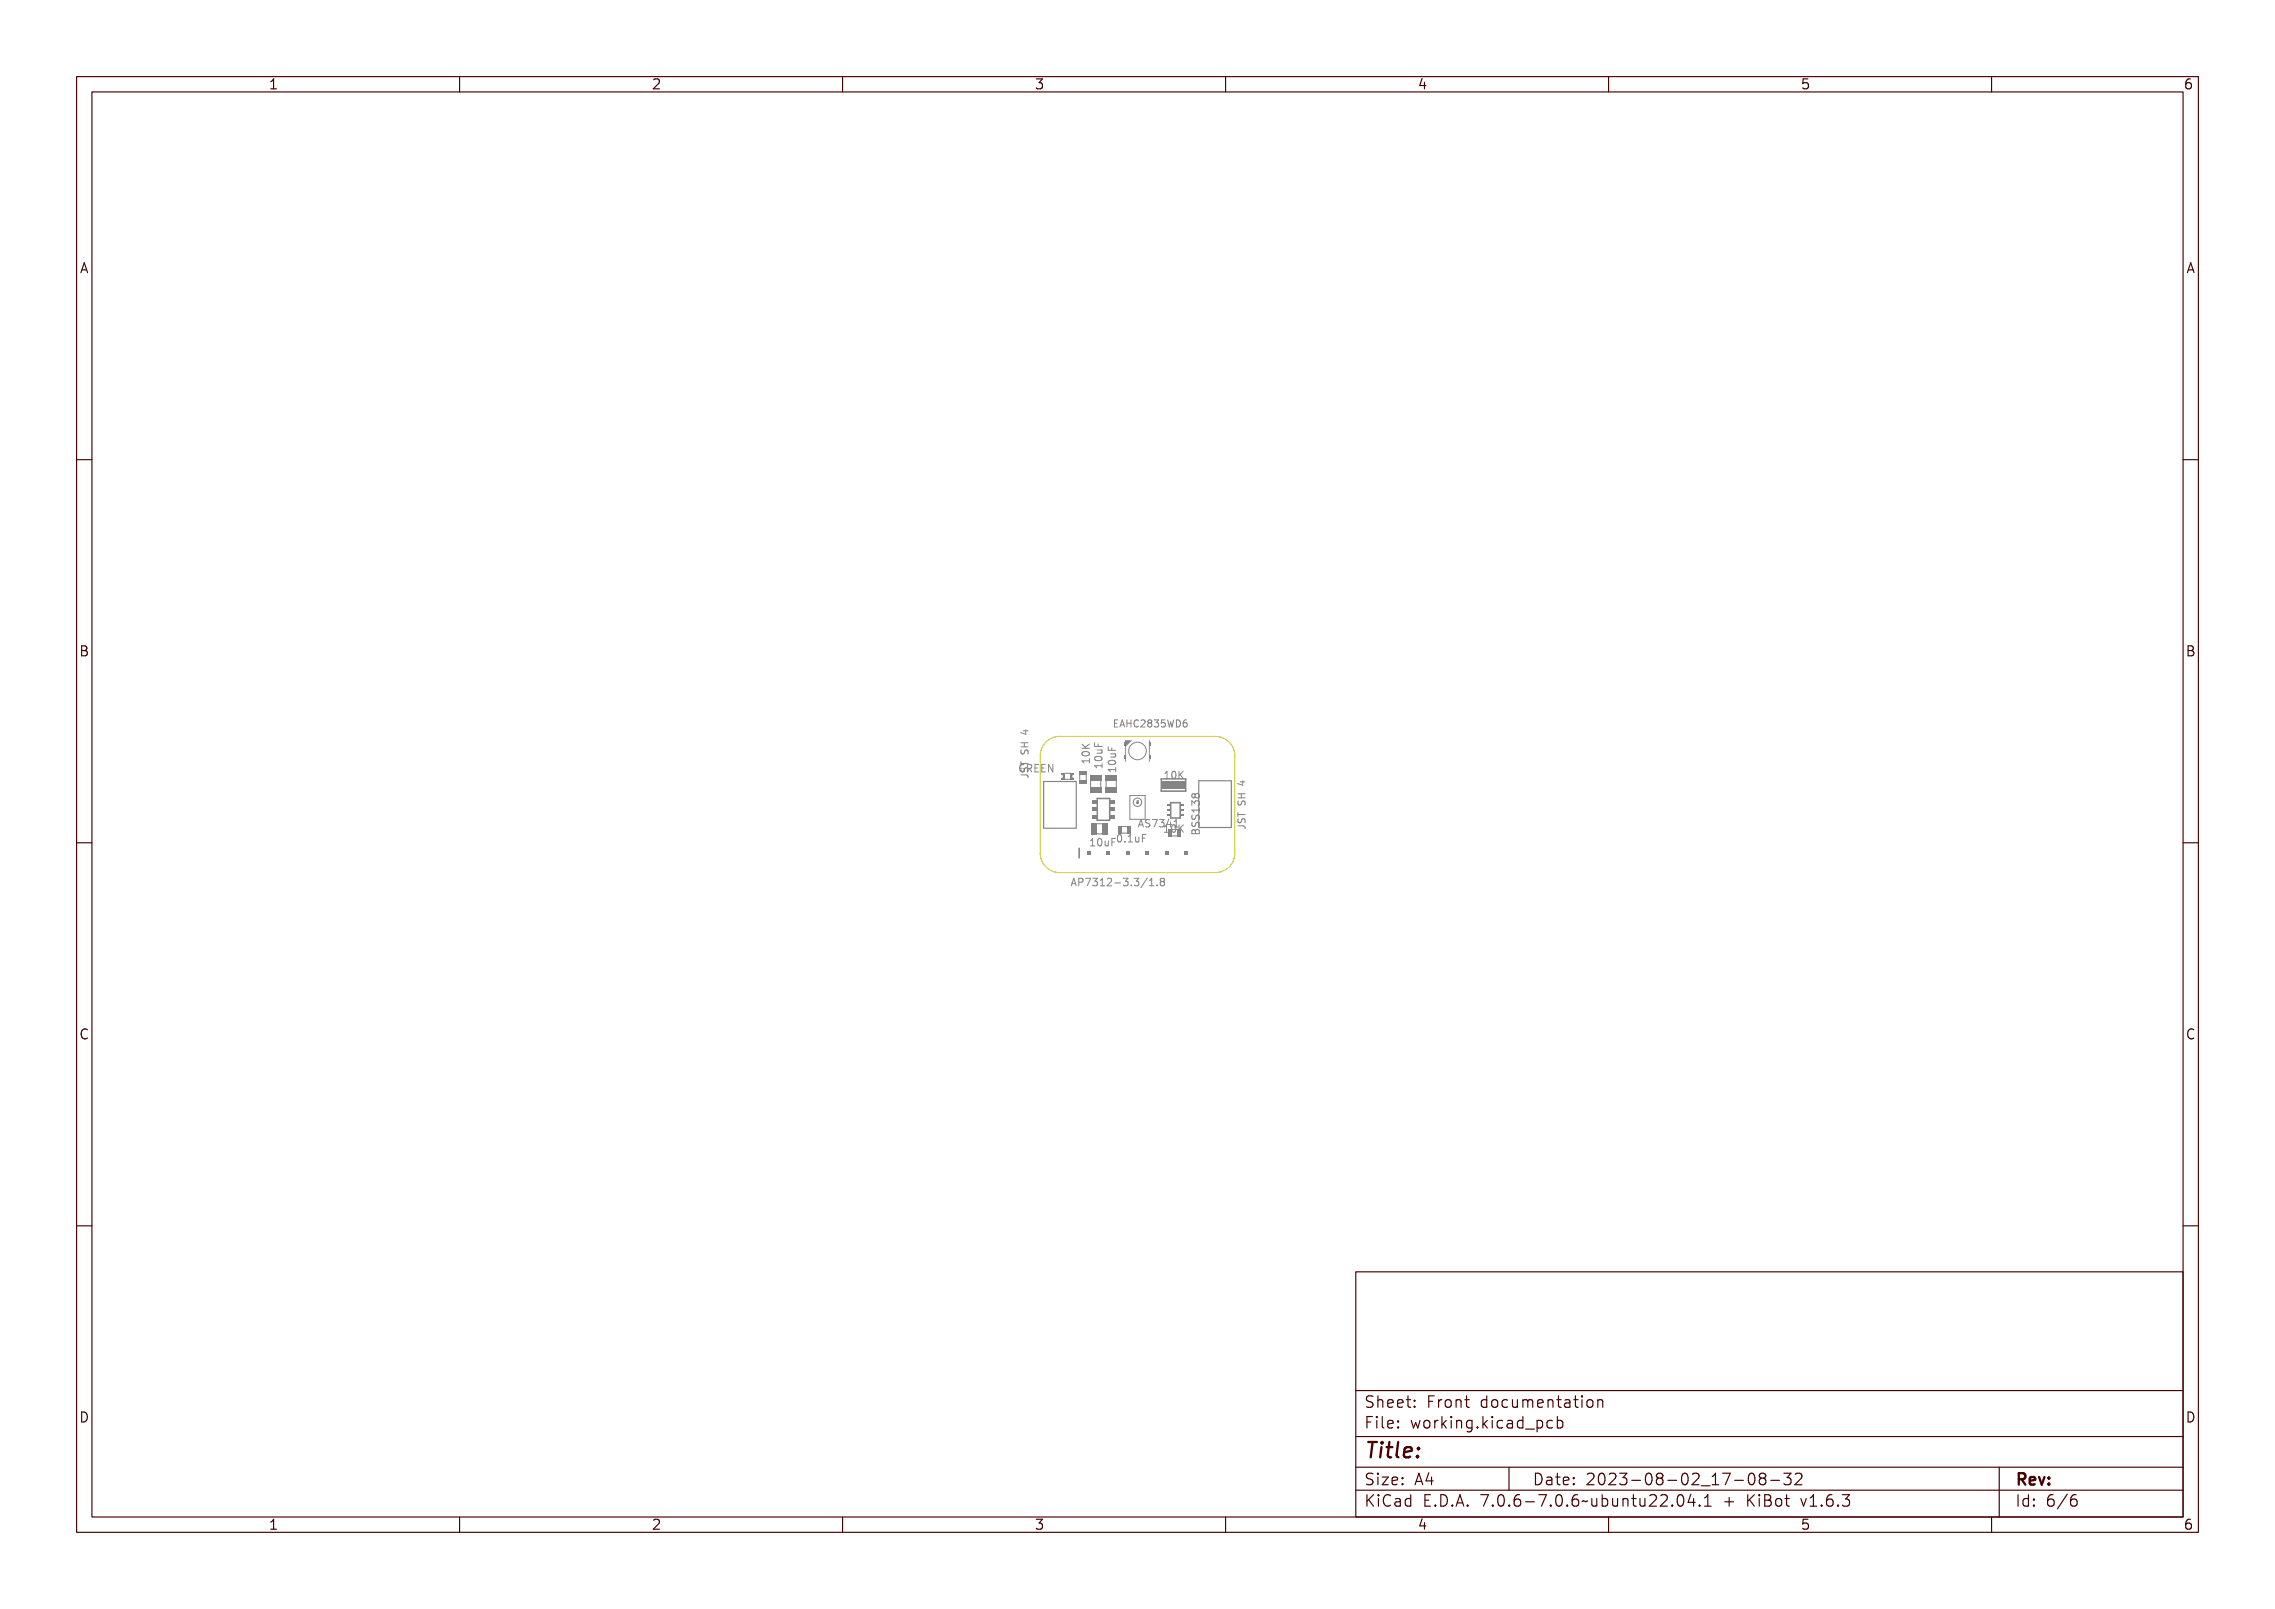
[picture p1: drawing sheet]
<svg xmlns="http://www.w3.org/2000/svg" width="297mm" height="210mm" viewBox="0 0 297 210" stroke-linecap="round" stroke-linejoin="round" font-family="sans-serif">
<defs><g id="words">
<text font-size="2.7" fill="#480000" x="178" y="190.3">Title:</text>
<g font-size="2" fill="#480000">
<text x="178" y="183.7">Sheet: Front documentation</text>
<text x="178" y="186.5">File: working.kicad_pcb</text>
<text x="178" y="193.9">Size: A4</text>
<text x="178" y="196.6">KiCad E.D.A. 7.0.6-7.0.6~ubuntu22.04.1 + KiBot v1.6.3</text>
<text x="200" y="193.9">Date: 2023-08-02_17-08-32</text>
<text x="263" y="196.6">Id: 6/6</text>
<text x="263" y="193.9">Rev:</text>
</g>
<g font-size="1.7" fill="#480000">
<text x="35" y="11.7">1</text>
<text x="85" y="11.7">2</text>
<text x="135" y="11.7">3</text>
<text x="185" y="11.7">4</text>
<text x="235" y="11.7">5</text>
<text x="285" y="11.7">6</text>
<text x="10.5" y="35.7">A</text>
<text x="285.5" y="35.7">A</text>
<text x="10.5" y="85.6">B</text>
<text x="285.5" y="85.6">B</text>
<text x="10.5" y="135.7">C</text>
<text x="285.5" y="135.7">C</text>
<text x="10.5" y="185.6">D</text>
<text x="285.5" y="185.6">D</text>
<text x="35" y="199.7">1</text>
<text x="85" y="199.7">2</text>
<text x="135" y="199.7">3</text>
<text x="185" y="199.7">4</text>
<text x="235" y="199.7">5</text>
<text x="285" y="199.7">6</text>
</g>
<g font-size="1.3" fill="#848484">
<text x="133.8" y="100.8">GREEN</text>
<text x="142.3" y="99.8" transform="rotate(-90 142.3 99.8)">10K</text>
<text x="143.9" y="100.4" transform="rotate(-90 143.9 100.4)">10uF</text>
<text x="145.7" y="100.9" transform="rotate(-90 145.7 100.9)">10uF</text>
<text x="151.9" y="101.7">10K</text>
<text x="148.5" y="108">AS7341</text>
<text x="142.2" y="110.4">10uF</text>
<text x="145.8" y="109.9">0.1uF</text>
<text x="151.8" y="108.7">10K</text>
<text x="156.6" y="109.1" transform="rotate(-90 156.6 109.1)">BSS138</text>
<text x="139.7" y="115.7">AP7312-3.3/1.8</text>
</g>
<text font-size="1.2" fill="#848484" x="148.5" y="94.9">EAHC2835WD6</text>
</g></defs>
<g fill="none" stroke="#848484" stroke-width=".13">
<path d="M133.3 99.4v.5M133.3 99.7h.9M133.3 97.5h.9M133.3 96.9h.9M133.3 97.9v.3l.1 .2h.2l.2-.4 .2-.1 .2 .2v.3M133.4 99.5h.1v.2h.8v.2h-.8v.2h-.1zM133.4 97.3h.9v.1h-.4v.3h.4v.1h-.9v-.1h.4v-.3h-.4zM133.4 95.9h.6v-.2h.1v.2h.2v.1h-.2v.4h-.1l-.6-.4zM133.4 99.8a.53 .53 0 0 0-.3 .5 .53 .53 0 0 0 .3 .5M133.5 98.1h.1a.2 .2 0 0 0-.1 .2 .2 .2 0 0 0 .3 .1 .3 .3 0 0 1 .2-.4 .3 .3 0 0 1 .4 .2 .3 .3 0 0 1-.2 .4 .21 .21 0 0 0 .1-.3 .21 .21 0 0 0-.3-.1 .3 .3 0 0 1-.4 .4 .3 .3 0 0 1-.1-.5zM133.5 96h.5v.3zM133.6 95.4h.6"/>
<path d="M133.7 96.9v.6M133.9 95.3v.5l-.7-.2M133.9 100l.4-.2 .2 .1v.1l-.2-.1a.37 .37 0 0 0-.4 .4 .37 .37 0 0 0 .5 .4v-.3h-.2v-.1h.3v.4a.43 .43 0 0 1-.6 0 .43 .43 0 0 1 0-.6zM134.7 99.8a.47 .47 0 0 1 .5 .2v.2l-.1 .1 .3 .5h-.2l-.1-.3-.2-.1h-.1v.4h-.1zM134.8 99.9h.1a.17 .17 0 0 1 .2 .2 .17 .17 0 0 1-.2 .2h-.1zM135.5 99.8h.5v.2h-.4v.2h.4v.1h-.4v.4h.5v.1h-.6zM136.3 99.8h.5v.2h-.4v.2h.4v.1h-.4v.4h.4v.1h-.5zM137 99.8h.2l.3 .8v-.8h.1v1h-.1l-.4-.8v.8h-.1zM141.3 99.3h.8v-.2h.2v.5h-.2v-.2h-.7l.1 .2h-.1zM141.3 97.5l.4 .3 .6-.4v.2l-.5 .3 .1 .1h.4v.1h-1v-.1h.4l-.4-.4zM141.4 98.4l.2-.1a.53 .53 0 0 1 .7 .3 .55 .55 0 0 1-.5 .3 .55 .55 0 0 1-.5-.3zM141.4 98.5l.6-.1 .2 .2a.52 .52 0 0 1-.8 0z"/>
<path d="M143 99.9h.8v-.2h.1v.6h-.1v-.2h-.7v.2h-.1zM143 97.4h.1v.4h.2v-.4h.2v.4h.4v.1h-.9zM143.1 99h.1a.53 .53 0 0 1 .7 .3 .55 .55 0 0 1-.5 .3 .55 .55 0 0 1-.5-.3zM143.1 99.2l.5-.1 .2 .2a.52 .52 0 0 1-.8 0zM143.2 98.2h.7v.1h-.1a.23 .23 0 0 1 .1 .3 .23 .23 0 0 1-.3 .1h-.4v-.1h.5l.1-.1-.1-.2h-.5zM144.7 97.9h.1v.4h.3v-.4h.1v.4h.5v.1h-1zM144.8 99.5h.2a.53 .53 0 0 1 .7 .3 .55 .55 0 0 1-.5 .3 .55 .55 0 0 1-.5-.3zM144.8 99.7l.6-.1 .2 .2a.52 .52 0 0 1-.8 0zM145 98.7h.7v.1h-.1a.23 .23 0 0 1 .1 .3 .23 .23 0 0 1-.3 .1h-.4v-.1h.5l.1-.1-.1-.2h-.5zM145.5 94.4h.3M145.9 94h-.4v.9h.4M146.2 94.9l.3-.9 .3 .9"/>
<path d="M146.3 94.6h.4M147.1 94.4h.5M147.1 94v.9M147.6 94v.9M148.2 94l-.2 .4 .2 .4M148.6 94h.5v.1h-.4v.3h.4v.1h-.4v.3h.4v.1h-.5zM149.5 94h.2l.2 .9h-.1l-.1-.2h-.3v.2h-.2zM149.6 94.1l.1 .5h-.2zM150 94h.2v.4h.3v-.4h.1v.9h-.1v-.4h-.3v.4h-.2zM150.9 94.1l.3-.1 .2 .1v.1l-.2-.1a.34 .34 0 0 0-.3 .4 .34 .34 0 0 0 .5 .3v.1a.42 .42 0 0 1-.6-.1 .42 .42 0 0 1 0-.5zM151.5 94.1a.33 .33 0 0 1 .5 0 .33 .33 0 0 1-.1 .5l-.2 .2h.4v.1h-.6l.2-.3a.25 .25 0 0 0 .3-.2 .25 .25 0 0 0-.3-.3l-.2 .1zM152.4 94.1a.25 .25 0 0 1 .4 0 .25 .25 0 0 1-.1 .3 .26 .26 0 0 1 .1 .4 .26 .26 0 0 1-.4 0 .26 .26 0 0 1 .1-.4l-.2-.1z"/>
<path d="M153 94a.27 .27 0 0 1 .4 0 .27 .27 0 0 1 0 .4 .28 .28 0 0 1 .1 .5 .28 .28 0 0 1-.5-.1 .21 .21 0 0 0 .3 0 .21 .21 0 0 0 0-.3h-.1v-.1h.1a.16 .16 0 0 0 .1-.2 .16 .16 0 0 0-.2-.1l-.2 .1zM153.8 94h.4v.1h-.3v.3a.33 .33 0 0 1 .4 .4 .33 .33 0 0 1-.5 .1v-.1a.23 .23 0 0 0 .3 0 .23 .23 0 0 0 0-.3 .23 .23 0 0 0-.3 0zM154.4 94h.1l.1 .8 .1-.5h.1l.1 .5 .1-.8h.1l-.1 .9h-.1l-.1-.5-.1 .5h-.2zM155.2 94a.46 .46 0 0 1 .6 .5 .46 .46 0 0 1-.6 .4zM155.4 94.1a.35 .35 0 0 1 .3 .4 .35 .35 0 0 1-.3 .3zM156.1 94.1l.2-.1h.2v.2a.27 .27 0 0 0-.3 0 .27 .27 0 0 0-.1 .3 .3 .3 0 0 1 .4 0 .3 .3 0 0 1-.1 .5 .3 .3 0 0 1-.4-.3zM133.3 101.1h.6M133.3 100.2v.4l.2 .1M133.4 101.1h.6a.33 .33 0 0 1 .3 .5h-.1a.21 .21 0 0 0 .1-.2 .21 .21 0 0 0-.3-.2h-.5v.2h-.1zM133.5 100.3h.1a.2 .2 0 0 0-.1 .3 .2 .2 0 0 0 .3 0 .3 .3 0 0 1 .2-.3 .3 .3 0 0 1 .4 .1 .3 .3 0 0 1-.2 .4 .21 .21 0 0 0 .1-.3 .21 .21 0 0 0-.3 0 .3 .3 0 0 1-.4 .3 .3 .3 0 0 1-.1-.5zM134.2 101.3v.2M140.1 114.7h.1l.3 1h-.1l-.1-.3h-.3l-.1 .3h-.1z"/>
<path d="M140.1 114.8l.2 .5h-.3zM140.7 114.7a.48 .48 0 0 1 .5 .2l.1 .1a.32 .32 0 0 1-.5 .3v.4h-.1zM140.8 114.8h.1a.18 .18 0 0 1 .2 .2 .18 .18 0 0 1-.2 .2h-.1zM141.4 114.7h.6l-.3 1h-.2l.4-.9h-.5zM142.2 114.7a.29 .29 0 0 1 .4 0 .29 .29 0 0 1 0 .4 .31 .31 0 0 1 .1 .5 .31 .31 0 0 1-.5 0v-.1a.23 .23 0 0 0 .3 .1 .23 .23 0 0 0 0-.4h-.2v-.1h.1a.17 .17 0 0 0 .2-.2 .17 .17 0 0 0-.3-.1h-.1zM142.3 109.5h.4v.8h.2v.1h-.6v-.1h.2v-.7l-.2 .1zM143 114.7h.4v.8h.2v.2h-.6v-.2h.3v-.7l-.3 .1zM143.1 109.6a.28 .28 0 0 1 .3-.1 .28 .28 0 0 1 .2 .3 .53 .53 0 0 1-.3 .7 .56 .56 0 0 1-.2-.9zM143.3 109.6a.51 .51 0 0 1 0 .8l-.1-.3zM143.8 114.7a.34 .34 0 0 1 .5 .1 .34 .34 0 0 1-.2 .5l-.2 .2h.4v.2h-.5l.2-.4a.27 .27 0 0 0 .2-.2 .27 .27 0 0 0-.2-.3l-.2 .1zM143.8 109.7h.2v.6l.1 .1 .2-.2v-.5h.1v.7h-.1v-.1a.23 .23 0 0 1-.3 .1 .23 .23 0 0 1-.2-.2zM144.7 109.5h.5v.1h-.4v.3h.4v.1h-.4v.4h-.1z"/>
<path d="M144.7 115.2h.3v.2h-.3zM144.7 100.4h.9v-.2h.1v.6h-.1v-.2h-.8l.1 .2h-.1zM145.4 114.7a.29 .29 0 0 1 .4 0 .29 .29 0 0 1-.1 .4 .31 .31 0 0 1 .2 .5 .31 .31 0 0 1-.5 0l-.1-.1a.23 .23 0 0 0 .4 .1 .23 .23 0 0 0 0-.4h-.2v-.1h.1a.17 .17 0 0 0 .2-.2 .17 .17 0 0 0-.3-.1h-.1zM146 109.1a.28 .28 0 0 1 .3-.1 .28 .28 0 0 1 .2 .2 .53 .53 0 0 1-.3 .8 .56 .56 0 0 1-.2-.9zM146.2 109.1a.51 .51 0 0 1 0 .8l-.1-.3zM146.3 115.5h.2v.2h-.2zM146.9 114.7a.29 .29 0 0 1 .5 0 .29 .29 0 0 1-.1 .4 .31 .31 0 0 1 .1 .5 .31 .31 0 0 1-.4 0l-.1-.1a.23 .23 0 0 0 .3 .1 .23 .23 0 0 0 0-.4h-.1v-.1h.1a.17 .17 0 0 0 .1-.2 .17 .17 0 0 0-.3-.1h-.1zM146.9 109.7h.2v.2h-.2zM147.6 109h.3v.8h.2v.1h-.5v-.1h.2v-.7h-.2zM148.2 114.7h.1l-.5 1.1h-.1zM148.3 109.2h.1l.1 .6 .1 .1 .1-.2 .1-.5h.1v.7h-.1v-.1a.23 .23 0 0 1-.3 .1 .23 .23 0 0 1-.2-.2zM148.4 104.5l.2 .1"/>
<path d="M148.4 104.7v.1h.2M148.4 104.5h.2l-.1 .1 .1 .1h-.2l.1-.1zM148.4 104.7h.1M148.4 104.7h.2l-.1 .1h.1h-.2zM148.5 104.7v.1zM148.5 104.7h-.1M148.5 104.7h.1M148.5 104.7v.1M148.5 114.7h.4v.8h.2v.2h-.6v-.2h.2v-.7l-.2 .1zM148.6 104.7l-.1 .1M148.6 104.5l-.2 .1M148.8 107h.2l.3 1h-.2v-.3h-.4v.3h-.2z"/>
<path d="M148.9 107.1l.1 .5h-.2zM149.1 109h.6v.1h-.4v.3h.4v.1h-.4v.4h-.2zM149.5 107.1l.3-.1 .1 .1v.1a.2 .2 0 0 0-.3-.1 .2 .2 0 0 0 0 .3 .33 .33 0 0 1 .4 .4 .33 .33 0 0 1-.5 .2l-.1-.2a.22 .22 0 0 0 .3 .1 .22 .22 0 0 0 .1-.3 .31 .31 0 0 1-.4-.2 .31 .31 0 0 1 .1-.3zM149.5 115.5h.1v.2h-.1zM150.1 114.7a.27 .27 0 0 1 .5 0 .27 .27 0 0 1-.1 .4 .27 .27 0 0 1 .1 .5 .27 .27 0 0 1-.5 0 .27 .27 0 0 1 .1-.5l-.1-.1zM150.2 107h.6l-.4 1h-.1l.3-.9h-.4zM151 107a.29 .29 0 0 1 .4 0 .29 .29 0 0 1 0 .5 .31 .31 0 0 1 .1 .4 .31 .31 0 0 1-.5 .1l-.1-.2a.23 .23 0 0 0 .4 .1 .23 .23 0 0 0 0-.4h-.2v-.1h.1a.17 .17 0 0 0 .2-.2 .17 .17 0 0 0-.3-.1l-.1 .1zM151.7 115.1l-.2-.2 .2-.3 .2 .1 .1 .1-.2 .3M151.7 115.1l-.2 .1v.2l.2 .2h.2l.1-.2v-.2l-.2-.1M151.7 115.1h.1M152 107.8l.3-.1v.9h.2v.1h-.5v-.1h.2v-.8l-.2 .1zM152 100.8l.3-.1v.8h.2v.2h-.5v-.2h.2v-.7l-.2 .1z"/>
<path d="M152.1 107h.1v.6h.2v.1h-.2v.3h-.1v-.3h-.4zM152.1 107.1v.5h-.3zM152.6 107.1l.3-.1v.9h.2v.1h-.5v-.1h.2v-.8l-.2 .1zM152.7 107.8a.28 .28 0 0 1 .4-.1 .28 .28 0 0 1 .2 .3 .53 .53 0 0 1-.3 .7 .56 .56 0 0 1-.3-.9zM152.8 100.8a.27 .27 0 0 1 .3-.1 .27 .27 0 0 1 .2 .3v.2a.37 .37 0 0 1-.3 .5l-.2-.1-.1-.2zM152.9 107.8h.1a.51 .51 0 0 1 0 .8l-.2-.2zM152.9 100.8a.39 .39 0 0 1 .3 .4 .39 .39 0 0 1-.2 .4l-.2-.2zM153.4 100.7h.2v.4l.4-.4h.1l-.3 .4 .3 .6h-.1l-.3-.5-.1 .1v.4h-.2zM153.5 107.7h.1v.4l.4-.4h.1l-.3 .4 .4 .6h-.2l-.3-.5-.1 .1v.4h-.1zM155.7 106.2h.8v-.2h.1v.5h-.1v-.2h-.7v.3h-.1zM155.7 107.6h.1a.2 .2 0 0 0-.1 .3 .2 .2 0 0 0 .3 .1 .33 .33 0 0 1 .4-.4 .33 .33 0 0 1 .2 .5l-.2 .1a.22 .22 0 0 0 .1-.3 .22 .22 0 0 0-.3-.1 .32 .32 0 0 1-.4 .4 .32 .32 0 0 1-.1-.6zM155.7 106.9h.1a.2 .2 0 0 0-.1 .2 .2 .2 0 0 0 .3 .1 .33 .33 0 0 1 .4-.4 .33 .33 0 0 1 .2 .5l-.2 .1a.22 .22 0 0 0 .1-.3 .22 .22 0 0 0-.3-.1 .32 .32 0 0 1-.4 .4 .32 .32 0 0 1-.1-.5z"/>
<path d="M155.7 104.5h.3l.1 .1a.27 .27 0 0 1 .4-.1 .27 .27 0 0 1 0 .5 .27 .27 0 0 1-.4-.1 .27 .27 0 0 1-.4 .1 .27 .27 0 0 1 0-.5zM155.7 105.3h.3l.1 .1a.31 .31 0 0 1 .5-.1 .31 .31 0 0 1 0 .5h-.1a.23 .23 0 0 0 0-.3 .23 .23 0 0 0-.3 0v.2h-.2v-.1a.17 .17 0 0 0-.2-.2 .17 .17 0 0 0 0 .3v.1h-.1zM155.7 108.5l.3-.1 .1 .1a.26 .26 0 0 1 .3-.2 .26 .26 0 0 1 .2 .4v.3h-.9zM155.8 108.5h.2l.1 .3h-.3zM156 103.8l-.2-.2h-.1l-.1 .2v.3M156 103.8l.2-.2h.3l.1 .2-.1 .3M156 104v.1M156 103.8v.2M156 104l.1 .1M156.2 108.5h.3v.3h-.3zM161.6 107.8h.7a.3 .3 0 0 1 .2 .3M161.6 106.1v.5"/>
<path d="M161.6 106.3h.9M161.6 104.1h.9M161.6 103.6h.9M161.7 104.5l-.1 .4 .1 .1h.3l.1-.4 .3-.1 .1 .2v.4M161.7 106.9l-.1 .3 .2 .2 .2-.1 .2-.4h.3v.1v.4M161.8 107.8h.6a.33 .33 0 0 1 .2 .5h-.1a.21 .21 0 0 0 .1-.3 .21 .21 0 0 0-.2-.1h-.5v.2h-.1zM161.8 106.1h.1v.3h.8v.1h-.8v.3h-.1zM161.8 103.9h.9v.1h-.5v.4h.5v.1h-.9v-.1h.3v-.4h-.3zM161.8 102.5h.6v-.1h.1v.1h.2v.1h-.2v.4h-.2l-.5-.3zM161.8 107h.1a.2 .2 0 0 0-.1 .2 .2 .2 0 0 0 .3 .1 .3 .3 0 0 1 .2-.4 .3 .3 0 0 1 .4 .2 .3 .3 0 0 1-.2 .4 .21 .21 0 0 0 .1-.3 .21 .21 0 0 0-.3-.1 .3 .3 0 0 1-.4 .4 .3 .3 0 0 1-.1-.5zM161.8 104.7h.1a.2 .2 0 0 0-.1 .3 .2 .2 0 0 0 .3 .1 .3 .3 0 0 1 .2-.4 .3 .3 0 0 1 .4 .2 .3 .3 0 0 1-.2 .3 .21 .21 0 0 0 .1-.3 .21 .21 0 0 0-.3 0 .3 .3 0 0 1-.4 .3 .3 .3 0 0 1-.1-.5zM161.9 102.6h.5v.3z"/>
<path d="M161.9 102h.6M162.1 103.6v.5M162.2 101.9v.6l-.6-.2"/>
<circle cx="141.8" cy="98.6" r=".09"/>
<circle cx="143.4" cy="99.3" r=".09"/>
<circle cx="145.2" cy="99.8" r=".09"/>
<circle cx="152.6" cy="94.7" r=".18"/>
<circle cx="152.6" cy="94.3" r=".15"/>
<circle cx="156.3" cy="94.6" r=".2"/>
<circle cx="143.3" cy="110" r=".09"/>
<circle cx="146.2" cy="109.5" r=".09"/>
<circle cx="150.3" cy="114.9" r=".16"/>
<circle cx="150.3" cy="115.4" r=".19"/>
<circle cx="153" cy="108.2" r=".09"/>
<circle cx="153" cy="101.2" r=".08"/>
<circle cx="155.9" cy="104.7" r=".16"/>
<circle cx="156.3" cy="104.7" r=".19"/>
</g>
<path d="M136.3 102h4.2v6.1h-4.2zM156.5 101.9h4.2v6.1h-4.2z" fill="none" stroke="#848484" stroke-width=".15"/>
<path d="M152.8 104.8h1.3v2h-1.3z" fill="none" stroke="#848484" stroke-width=".2"/>
<g fill="#848484">
<path d="M152.4 106.3h.4v.2h-.4z" fill-rule="evenodd"/>
<path d="M154.2 106.3h.3v.2h-.3z" fill-rule="evenodd"/>
<path d="M152.4 105.6h.4v.3h-.4z" fill-rule="evenodd"/>
<path d="M154.2 105.6h.3v.3h-.3z" fill-rule="evenodd"/>
<path d="M152.4 105h.4v.2h-.4z" fill-rule="evenodd"/>
<path d="M154.2 105h.3v.2h-.3z" fill-rule="evenodd"/>
</g>
<path d="M143.2 107.5h.7M143.2 108.8h.7" fill="none" stroke="#848484" stroke-width=".13"/>
<g fill="#848484">
<path d="M142.5 107.5h.7v1.4h-.7z" fill-rule="evenodd"/>
<path d="M143.9 107.5h.8v1.4h-.8z" fill-rule="evenodd"/>
</g>
<g fill="none" stroke="#848484" stroke-width=".13">
<path d="M147 96.7v2.7M150.1 96.7v2.7"/>
<circle cx="148.5" cy="98" r="1.15"/>
</g>
<g fill="#848484">
<path d="M146.9 96.6h.9l-.9 .9z"/>
<path d="M150.1 98.6h.2v.5h-.2z" fill-rule="evenodd"/>
<path d="M150.1 96.9h.2v.5h-.2z" fill-rule="evenodd"/>
<path d="M146.8 98.6h.1v.5h-.1z" fill-rule="evenodd"/>
<path d="M146.8 96.9h.1v.5h-.1z" fill-rule="evenodd"/>
</g>
<path d="M142.4 102v.7M143.7 102v.7" fill="none" stroke="#848484" stroke-width=".13"/>
<g fill="#848484">
<path d="M142.3 102.7h1.5v.7h-1.5z" fill-rule="evenodd"/>
<path d="M142.3 101.2h1.5v.8h-1.5z" fill-rule="evenodd"/>
</g>
<path d="M140.9 110.7v1.3" fill="none" stroke="#848484" stroke-width=".2"/>
<g fill="#848484">
<path d="M141.9 111.1h.5v.5h-.5z" fill-rule="evenodd"/>
<path d="M144.4 111.1h.5v.5h-.5z" fill-rule="evenodd"/>
<path d="M147 111.1h.5v.5h-.5z" fill-rule="evenodd"/>
<path d="M149.5 111.1h.5v.5h-.5z" fill-rule="evenodd"/>
<path d="M152.1 111.1h.5v.5h-.5z" fill-rule="evenodd"/>
<path d="M154.6 111.1h.5v.5h-.5z" fill-rule="evenodd"/>
</g>
<g fill="none" stroke="#848484" stroke-width=".13">
<path d="M138.6 101a.3 .3 0 0 1 .2 .3 .3 .3 0 0 1-.2 .3M139 101.7h.7M139 100.9h.7M140.2 101a.27 .27 0 0 0-.3 .3 .27 .27 0 0 0 .3 .3M147.5 103.8h2v3.1h-2z"/>
<circle cx="138.7" cy="101.7" r=".08"/>
<circle cx="148.5" cy="104.7" r=".55"/>
</g>
<g fill="#848484">
<path d="M138.5 101.6h.2v.2h-.2z" fill-rule="evenodd"/>
<path d="M138.6 101.7l.4 .1z" fill-rule="evenodd"/>
<path d="M138.8 100.9h.2v.9h-.2z" fill-rule="evenodd"/>
<path d="M139.7 101.6h.5v.2h-.5z" fill-rule="evenodd"/>
<path d="M138.8 101.5v.1z" fill-rule="evenodd"/>
<path d="M139.7 101h.2v.6h-.2z" fill-rule="evenodd"/>
<path d="M139.9 101.5h.1v.1h-.1z" fill-rule="evenodd"/>
<path d="M139.9 101h.1v.1h-.1z" fill-rule="evenodd"/>
<path d="M138.5 100.9h.3v.2h-.3z" fill-rule="evenodd"/>
<path d="M139.7 100.9h.5v.2h-.5z" fill-rule="evenodd"/>
</g>
<path d="M141 101.1v.7M141.8 101.1v.7" fill="none" stroke="#848484" stroke-width=".13"/>
<g fill="#848484">
<path d="M140.9 101.8h1v.5h-1z" fill-rule="evenodd"/>
<path d="M140.9 100.6h1v.5h-1z" fill-rule="evenodd"/>
</g>
<path d="M151.6 101.7h3.2v1.6h-3.2z" fill="none" stroke="#848484" stroke-width=".2"/>
<path d="M151.7 102h3v1h-3z" fill-rule="evenodd" fill="#848484"/>
<path d="M144.4 102v.7M145.7 102v.7" fill="none" stroke="#848484" stroke-width=".13"/>
<g fill="#848484">
<path d="M144.3 102.7h1.5v.7h-1.5z" fill-rule="evenodd"/>
<path d="M144.3 101.2h1.5v.8h-1.5z" fill-rule="evenodd"/>
</g>
<path d="M146.5 107.9h.7" fill="none" stroke="#848484" stroke-width=".13"/>
<g fill="#848484">
<path d="M147.2 107.8h.5v1h-.5z" fill-rule="evenodd"/>
<path d="M146 107.8h.5v1h-.5z" fill-rule="evenodd"/>
<path d="M152.5 108.2h.5v1h-.5z" fill-rule="evenodd"/>
<path d="M153.7 108.2h.5v1h-.5z" fill-rule="evenodd"/>
</g>
<path d="M143.2 104.2h1.7v2.9h-1.7z" fill="none" stroke="#848484" stroke-width=".2"/>
<g fill="#848484">
<path d="M144.9 104.4h.7v.5h-.7z" fill-rule="evenodd"/>
<path d="M142.6 104.4h.6v.5h-.6z" fill-rule="evenodd"/>
<path d="M144.9 105.4h.7v.5h-.7z" fill-rule="evenodd"/>
<path d="M142.6 105.4h.6v.5h-.6z" fill-rule="evenodd"/>
<path d="M144.9 106.3h.7v.5h-.7z" fill-rule="evenodd"/>
<path d="M142.6 106.3h.6v.5h-.6z" fill-rule="evenodd"/>
</g>
<path d="M136.8 96.7l1-.5 .5-.1h20.4a2.54 2.54 0 0 1 2.5 2.6v12.7a2.54 2.54 0 0 1-2.5 2.5h-20.4a2.54 2.54 0 0 1-2.5-2.5v-12.7a2.53 2.53 0 0 1 1-2z" fill="none" stroke="#c2c200" stroke-width=".13"/>
<g fill="none" stroke="#480000" stroke-width=".15">
<path d="M10 10h277v190h-277zM12 12h273v186h-273zM60 10v2M110 10v2M160 10v2M210 10v2M260 10v2M10 60h2M285 60h2M10 110h2M285 110h2M10 160h2"/>
<path d="M285 160h2M177 166h108v32h-108zM60 198v2M110 198v2M160 198v2M177 181.5h108M177 187.5h108M177 191.5h108M177 194.5h108M178.1 195.2h.2v.6l.6-.6h.3l-.6 .6 .6 .8h-.2l-.5-.7-.2 .2v.5h-.2zM178.2 185h.9v.2h-.7v.4h.6v.2h-.6v.7h-.2zM178.3 182.4l.5-.1h.2v.2a.34 .34 0 0 0-.4-.1 .34 .34 0 0 0-.2 .4 .62 .62 0 0 1 .6 .7 .71 .71 0 0 1-.8 .2v-.2a.4 .4 0 0 0 .4 .1 .4 .4 0 0 0 .3-.3l-.4-.2a.4 .4 0 0 1-.3-.3 .4 .4 0 0 1 .1-.4z"/>
<path d="M178.3 192.5l.5-.1h.2v.2a.34 .34 0 0 0-.4-.1 .34 .34 0 0 0-.2 .4 .62 .62 0 0 1 .6 .7 .71 .71 0 0 1-.8 .2v-.2a.4 .4 0 0 0 .4 .1 .4 .4 0 0 0 .3-.3l-.4-.2a.4 .4 0 0 1-.3-.3 .4 .4 0 0 1 .1-.4zM179.4 182.2h.2v.6a.35 .35 0 0 1 .4-.1 .35 .35 0 0 1 .2 .4v.6h-.2v-.8l-.2-.1a.28 .28 0 0 0-.2 .3v.6h-.2zM179.5 185.4h.4v.9h.4v.2h-.9v-.2h.3v-.8h-.2zM179.5 192.8h.4v.9h.4v.1h-.9v-.1h.3v-.8h-.2zM179.5 195.6h.4v.9h.4v.1h-.9v-.1h.3v-.8h-.2zM179.7 184.9h.2v.3h-.2zM179.7 192.3h.2v.3h-.2zM179.7 195.1h.2v.3h-.2zM180.6 184.9h.4v1.3l.1 .1h.3v.2a.4 .4 0 0 1-.5-.4v-1h-.3zM180.6 192.8h.8v.1l-.6 .8h.6v.1h-.8v-.1l.6-.8h-.6zM180.7 182.8a.49 .49 0 0 1 .6-.1 .49 .49 0 0 1 .2 .5h-.8a.42 .42 0 0 0 .3 .4 .42 .42 0 0 0 .4-.1v.2a.6 .6 0 0 1-.8-.1 .6 .6 0 0 1 .1-.8zM180.7 195.4l.3-.2h.2h.3v.2a.43 .43 0 0 0-.6 0 .43 .43 0 0 0-.2 .5 .43 .43 0 0 0 .2 .5 .43 .43 0 0 0 .6 0v.2a.62 .62 0 0 1-.7 0 .62 .62 0 0 1-.3-.7z"/>
<path d="M180.8 182.9l.2-.1a.27 .27 0 0 1 .3 .3h-.6zM181.8 195.6a.5 .5 0 0 1 .6-.1 .5 .5 0 0 1 .2 .5v.6h-.1v-.1a.38 .38 0 0 1-.5 .2 .38 .38 0 0 1-.2-.5 .38 .38 0 0 1 .4-.2h.3a.35 .35 0 0 0-.3-.4 .35 .35 0 0 0-.4 .2zM181.9 182.8a.49 .49 0 0 1 .6-.1 .49 .49 0 0 1 .2 .5h-.8a.42 .42 0 0 0 .3 .4 .42 .42 0 0 0 .5-.1v.2a.6 .6 0 0 1-.9-.1 .6 .6 0 0 1 .1-.8zM181.9 185.5a.49 .49 0 0 1 .6-.1 .49 .49 0 0 1 .2 .5h-.8a.42 .42 0 0 0 .3 .4 .42 .42 0 0 0 .5-.1v.2a.6 .6 0 0 1-.9-.1 .6 .6 0 0 1 .1-.8zM181.9 192.9a.49 .49 0 0 1 .6-.1 .49 .49 0 0 1 .2 .5h-.8a.42 .42 0 0 0 .3 .4 .42 .42 0 0 0 .5-.1v.2a.6 .6 0 0 1-.9-.1 .6 .6 0 0 1 .1-.8zM182 196.2l.5-.1a.31 .31 0 0 1-.2 .4 .31 .31 0 0 1-.4-.1zM182 182.9l.2-.1a.27 .27 0 0 1 .3 .3h-.6zM182 185.6l.2-.1a.27 .27 0 0 1 .3 .3h-.6zM182 193l.2-.1a.27 .27 0 0 1 .3 .3h-.6zM183 195.7l.4-.2 .2 .2v-.6h.2v1.5h-.2v-.1a.42 .42 0 0 1-.5 .1 .42 .42 0 0 1-.2-.5zM183.2 195.8a.23 .23 0 0 1 .4 0v.3a.33 .33 0 0 1-.2 .4 .48 .48 0 0 1-.2-.7zM183.2 182.3h.2v.4h.4v.1h-.4v.7l.1 .1h.3v.1a.41 .41 0 0 1-.6-.3v-.6h-.3v-.1h.3z"/>
<path d="M183.3 185.4h.2v.3h-.2zM183.3 186.2h.2v.3h-.2zM183.3 192.8h.2v.3h-.2zM183.3 193.6h.2v.2h-.2zM184.5 182.7h.2v.3h-.2zM184.5 183.5h.2v.2h-.2zM185.2 185.4h.2l.2 .8 .1-.5h.2l.2 .5 .1-.8h.2l-.2 1.1h-.2l-.2-.7-.2 .7h-.1zM185.4 195.2h.9v.2h-.7v.4h.6v.2h-.6v.5h.7v.1h-.9zM185.7 192.4h.2l.5 1.4h-.2l-.1-.3h-.5l-.1 .3h-.2zM185.8 192.6l.2 .7h-.4zM186.6 182.3h.9v.2h-.7v.4h.6v.2h-.6v.6h-.2zM186.7 185.5a.56 .56 0 0 1 .8 .2 .56 .56 0 0 1-.3 .7 .57 .57 0 0 1-.6-.2 .57 .57 0 0 1 .1-.7z"/>
<path d="M186.8 185.6a.26 .26 0 0 1 .3-.1 .26 .26 0 0 1 .2 .2v.2a.33 .33 0 0 1-.3 .4l-.2-.2zM186.9 196.4h.2v.2h-.2zM187.1 192.4h.2v.9h.2v.2h-.2v.3h-.2v-.3h-.6v-.2zM187.1 192.6v.7h-.4zM187.8 195.2a.76 .76 0 0 1 .9 .7 .76 .76 0 0 1-.9 .7zM188 195.4a.5 .5 0 0 1 .5 .2 .5 .5 0 0 1 0 .5 .39 .39 0 0 1-.5 .4zM188 182.7h.2v.2a.41 .41 0 0 1 .6-.2v.2a.37 .37 0 0 0-.5-.1 .37 .37 0 0 0-.1 .4v.5h-.2zM188 185.4h.2v.2a.41 .41 0 0 1 .6-.2v.2a.37 .37 0 0 0-.5-.1 .37 .37 0 0 0-.1 .4v.6h-.2zM189.1 184.9h.1v.9l.5-.4h.2l-.4 .4 .5 .7h-.2l-.4-.6-.2 .1v.5h-.1zM189.1 182.8a.56 .56 0 0 1 .8 .2 .56 .56 0 0 1-.3 .7 .57 .57 0 0 1-.6-.2 .57 .57 0 0 1 .1-.7zM189.2 182.9a.26 .26 0 0 1 .3-.1 .26 .26 0 0 1 .2 .2v.2a.33 .33 0 0 1-.3 .4l-.2-.2zM189.3 196.4h.3v.2h-.3z"/>
<path d="M190.2 182.7h.2v.1a.35 .35 0 0 1 .4-.1 .35 .35 0 0 1 .3 .4v.6h-.2v-.8l-.2-.1a.28 .28 0 0 0-.3 .3v.6h-.2zM190.3 185.4h.4v.9h.4v.2h-.9v-.2h.4v-.8h-.3zM190.5 195.2h.3l.4 1.4h-.2l-.1-.3h-.5l-.1 .3h-.2zM190.6 184.9h.1v.3h-.1zM190.6 195.4l.2 .7h-.4zM191.4 185.4h.2v.1a.35 .35 0 0 1 .4-.1 .35 .35 0 0 1 .3 .4v.7h-.2v-.9l-.2-.1a.28 .28 0 0 0-.3 .3v.7h-.2zM191.7 182.3h.1v.4h.4v.1h-.4v.7l.1 .1h.3v.1a.41 .41 0 0 1-.5-.3v-.6h-.3v-.1h.3zM191.7 196.4h.3v.2h-.3zM192.7 185.5l.3-.2 .3 .2v-.1h.2v1a.53 .53 0 0 1-.8 .4v-.2a.36 .36 0 0 0 .4 .1 .36 .36 0 0 0 .2-.4l-.2 .1a.51 .51 0 0 1-.5-.2 .51 .51 0 0 1 0-.5zM192.8 185.6a.25 .25 0 0 1 .3-.1 .25 .25 0 0 1 .2 .2v.2a.32 .32 0 0 1-.3 .4 .47 .47 0 0 1-.2-.7zM193.8 195.2h.9l-.5 1.4h-.2l.5-1.2h-.7zM193.9 182.8l.3-.2 .3 .2v-.6h.2v1.5h-.2v-.1a.42 .42 0 0 1-.6 .1 .42 .42 0 0 1-.1-.5z"/>
<path d="M194.1 182.8a.42 .42 0 0 1 .4 .4 .42 .42 0 0 1-.3 .4 .48 .48 0 0 1-.1-.8zM194.1 186.2h.3v.3h-.3zM195.1 184.9h.2v.9l.4-.4h.3l-.5 .4 .5 .7h-.2l-.4-.6-.1 .1v.5h-.2zM195.1 182.8a.56 .56 0 0 1 .8 .2 .56 .56 0 0 1-.3 .7 .57 .57 0 0 1-.6-.2 .57 .57 0 0 1 .1-.7zM195.2 182.9a.26 .26 0 0 1 .3-.1 .26 .26 0 0 1 .2 .2v.2a.33 .33 0 0 1-.3 .4l-.2-.2zM195.3 196.4h.3v.2h-.3zM196.3 185.4h.5v.9h.3v.2h-.9v-.2h.4v-.8h-.3zM196.3 195.4a.45 .45 0 0 1 .5-.2 .45 .45 0 0 1 .3 .5v.2a.51 .51 0 0 1-.2 .6 .51 .51 0 0 1-.6 0l-.1-.6zM196.4 182.8l.5-.2 .2 .1v.2a.4 .4 0 0 0-.6 0 .4 .4 0 0 0 0 .6 .4 .4 0 0 0 .6 0v.2a.58 .58 0 0 1-.8-.1 .58 .58 0 0 1 .1-.8zM196.5 195.4a.39 .39 0 0 1 .4 .5v.2a.29 .29 0 0 1-.3 .4 .29 .29 0 0 1-.2-.4v-.5zM196.6 184.9h.2v.3h-.2zM197 191.5v3"/>
<path d="M197.4 182.7h.2v.8l.2 .1a.28 .28 0 0 0 .3-.3v-.6h.2v1h-.2v-.1a.35 .35 0 0 1-.4 .2 .35 .35 0 0 1-.3-.5zM197.6 185.5l.5-.2 .2 .1v.2a.4 .4 0 0 0-.6 0 .4 .4 0 0 0 0 .6 .4 .4 0 0 0 .6 0v.2a.58 .58 0 0 1-.8-.1 .58 .58 0 0 1 .1-.8zM197.7 196.4h.3v.2h-.3zM198.6 182.7h.1a.21 .21 0 0 1 .2-.1 .21 .21 0 0 1 .2 .2l.2-.2 .1 .1a1.27 1.27 0 0 1 .2 1h-.2v-.8l-.1-.1-.2 .1v.8h-.1v-.8l-.2-.1-.1 .1v.8h-.1zM198.7 185.4a.5 .5 0 0 1 .5-.1 .5 .5 0 0 1 .3 .5v.7h-.2v-.2a.38 .38 0 0 1-.5 .2 .38 .38 0 0 1-.2-.5 .38 .38 0 0 1 .5-.2h.2a.35 .35 0 0 0-.3-.4 .35 .35 0 0 0-.3 .2zM198.7 195.4l.3-.2h.2h.2v.2a.43 .43 0 0 0-.5 0 .43 .43 0 0 0-.1 .5 .44 .44 0 0 1 .6-.1 .44 .44 0 0 1 .1 .6 .47 .47 0 0 1-.6 .3 .47 .47 0 0 1-.3-.5v-.5zM198.8 186l.5-.1a.31 .31 0 0 1-.1 .4 .31 .31 0 0 1-.4-.1zM198.9 195.9a.3 .3 0 0 1 .4 .3 .3 .3 0 0 1-.4 .2l-.1-.2zM199.9 185.5l.3-.2 .3 .2v-.6h.2v1.6h-.2v-.2a.42 .42 0 0 1-.5 .1 .42 .42 0 0 1-.2-.5zM199.9 182.8a.49 .49 0 0 1 .6-.1 .49 .49 0 0 1 .2 .5h-.7a.42 .42 0 0 0 .2 .4 .42 .42 0 0 0 .5-.1v.2a.6 .6 0 0 1-.8-.1 .6 .6 0 0 1 0-.8zM200 196h.5v.2h-.5zM200 185.6a.23 .23 0 0 1 .4 0l.1 .3a.33 .33 0 0 1-.3 .4 .48 .48 0 0 1-.2-.7z"/>
<path d="M200.1 182.9l.2-.1a.27 .27 0 0 1 .3 .3h-.6zM200.1 192.4a.76 .76 0 0 1 1 .7 .76 .76 0 0 1-1 .7zM200.3 192.6a.5 .5 0 0 1 .5 .2 .5 .5 0 0 1 .1 .5 .39 .39 0 0 1-.6 .4zM200.9 186.8h1.2v.1h-1.2zM201 195.2h.9l-.5 1.4h-.2l.5-1.2h-.7zM201.1 182.7h.1v.1a.35 .35 0 0 1 .5-.1 .35 .35 0 0 1 .2 .4v.6h-.2v-.8l-.2-.1a.28 .28 0 0 0-.3 .3v.6h-.1zM201.4 192.8a.5 .5 0 0 1 .6-.1 .5 .5 0 0 1 .2 .5v.6h-.1v-.1a.38 .38 0 0 1-.5 .2 .38 .38 0 0 1-.2-.5 .38 .38 0 0 1 .4-.2h.3a.35 .35 0 0 0-.3-.4 .35 .35 0 0 0-.4 .2zM201.6 193.4l.5-.1a.31 .31 0 0 1-.2 .4 .31 .31 0 0 1-.4-.1zM202.2 185.4h.2v.1a.42 .42 0 0 1 .6-.1 .42 .42 0 0 1 .1 .5 .42 .42 0 0 1-.1 .5 .42 .42 0 0 1-.6-.1v.6h-.2zM202.5 182.3h.2v.4h.4v.1h-.4v.7l.1 .1h.3v.1a.41 .41 0 0 1-.6-.3v-.6h-.3v-.1h.3zM202.5 185.6a.24 .24 0 0 1 .3-.1 .24 .24 0 0 1 .1 .2l.1 .2a.32 .32 0 0 1-.3 .4 .48 .48 0 0 1-.2-.7zM202.5 196.4h.3v.2h-.3z"/>
<path d="M202.8 192.4h.2v.4h.4v.1h-.4v.7l.1 .1h.3v.1a.41 .41 0 0 1-.6-.3v-.6h-.3v-.1h.3zM203.5 182.7a.5 .5 0 0 1 .5-.1 .5 .5 0 0 1 .3 .5v.6h-.2v-.1a.38 .38 0 0 1-.5 .2 .38 .38 0 0 1-.2-.5 .38 .38 0 0 1 .5-.2h.2a.35 .35 0 0 0-.2-.4 .35 .35 0 0 0-.4 .2zM203.5 195.4a.45 .45 0 0 1 .6-.2 .45 .45 0 0 1 .2 .5v.2a.51 .51 0 0 1-.1 .6 .51 .51 0 0 1-.7 0l-.1-.6zM203.6 185.5l.5-.2 .2 .1v.2a.4 .4 0 0 0-.5 0 .4 .4 0 0 0 0 .6 .4 .4 0 0 0 .5 0v.2a.58 .58 0 0 1-.8-.1 .58 .58 0 0 1 .1-.8zM203.7 183.3l.4-.1a.31 .31 0 0 1-.1 .4 .31 .31 0 0 1-.4-.1zM203.7 195.4a.39 .39 0 0 1 .4 .5v.2a.29 .29 0 0 1-.2 .4 .29 .29 0 0 1-.3-.4v-.5zM203.9 192.9a.49 .49 0 0 1 .6-.1 .49 .49 0 0 1 .2 .5h-.8a.42 .42 0 0 0 .3 .4 .42 .42 0 0 0 .5-.1v.2a.6 .6 0 0 1-.9-.1 .6 .6 0 0 1 .1-.8zM204 193l.2-.1a.27 .27 0 0 1 .3 .3h-.6zM204.7 184.9h.1v.6a.41 .41 0 0 1 .6-.1 .41 .41 0 0 1 .2 .5 .42 .42 0 0 1-.2 .5 .42 .42 0 0 1-.6-.1v.2h-.1zM204.9 182.3h.2v.4h.4v.1h-.4v.7l.1 .1h.3v.1a.41 .41 0 0 1-.6-.3v-.6h-.3v-.1h.3zM204.9 185.6a.24 .24 0 0 1 .3-.1 .24 .24 0 0 1 .2 .2v.2a.32 .32 0 0 1-.3 .4 .48 .48 0 0 1-.2-.7zM204.9 196.4h.3v.2h-.3z"/>
<path d="M205.3 192.8h.2v.3h-.2zM205.3 193.6h.2v.2h-.2zM205.9 182.7h.5v.9h.3v.1h-.9v-.1h.4v-.8h-.3zM205.9 195.4l.3-.2h.2h.2v.2a.43 .43 0 0 0-.5 0 .43 .43 0 0 0-.1 .5 .44 .44 0 0 1 .6-.1 .44 .44 0 0 1 .1 .6 .47 .47 0 0 1-.5 .3 .47 .47 0 0 1-.4-.5v-.5zM206.1 195.9a.3 .3 0 0 1 .5 .3 .3 .3 0 0 1-.5 .2l-.1-.2zM206.2 182.2h.2v.3h-.2zM207 196l.3-.1 .5 .1 .2-.1a.32 .32 0 0 1-.5 .2h-.3l-.2 .1zM207.1 182.8a.56 .56 0 0 1 .8 .2 .56 .56 0 0 1-.2 .7 .57 .57 0 0 1-.7-.2 .57 .57 0 0 1 .1-.7zM207.3 182.9a.26 .26 0 0 1 .2-.1 .26 .26 0 0 1 .2 .2l.1 .2a.33 .33 0 0 1-.3 .4l-.3-.2zM207.4 192.5a.5 .5 0 0 1 .7 0 .5 .5 0 0 1-.1 .7l-.4 .5h.7v.1h-.9v-.1l.2-.3a.72 .72 0 0 0 .4-.8l-.3-.1-.3 .2zM208.3 182.7h.1v.1a.35 .35 0 0 1 .5-.1 .35 .35 0 0 1 .2 .4v.6h-.2v-.8l-.2-.1a.28 .28 0 0 0-.3 .3v.6h-.1zM208.3 195.6h.1l.1 .8 .2 .1a.28 .28 0 0 0 .2-.3v-.6h.2v1h-.2v-.1a.35 .35 0 0 1-.4 .2 .35 .35 0 0 1-.2-.5z"/>
<path d="M208.7 192.6a.45 .45 0 0 1 .5-.2 .45 .45 0 0 1 .3 .5v.2a.51 .51 0 0 1-.2 .6 .51 .51 0 0 1-.6 0l-.1-.6zM208.9 192.6a.39 .39 0 0 1 .4 .5v.2a.29 .29 0 0 1-.3 .4 .29 .29 0 0 1-.2-.4v-.5zM209.5 195.1h.2v.6a.41 .41 0 0 1 .5-.1 .41 .41 0 0 1 .2 .5 .42 .42 0 0 1-.2 .5 .42 .42 0 0 1-.5-.1v.1h-.2zM209.7 195.8a.24 .24 0 0 1 .3-.1 .24 .24 0 0 1 .2 .2v.2a.32 .32 0 0 1-.3 .4 .48 .48 0 0 1-.2-.7zM209.8 192.5a.5 .5 0 0 1 .7 0 .5 .5 0 0 1-.1 .7l-.4 .5h.7v.1h-.9v-.1l.2-.3a.72 .72 0 0 0 .4-.8l-.3-.1-.3 .2zM210 198v2M210.7 195.6h.2v.8l.2 .1a.28 .28 0 0 0 .2-.3v-.6h.2v1h-.2v-.1a.35 .35 0 0 1-.4 .2 .35 .35 0 0 1-.2-.5zM211 192.4a.49 .49 0 0 1 .6 0 .49 .49 0 0 1 .2 .6l-.2 .1a.45 .45 0 0 1 .2 .6 .45 .45 0 0 1-.6 .2l-.2-.1v-.2a.37 .37 0 0 0 .5 .1 .37 .37 0 0 0 .1-.5h-.4v-.2a.28 .28 0 0 0 .4-.1 .28 .28 0 0 0 0-.3 .28 .28 0 0 0-.4 0h-.2zM211.9 195.6h.2v.1a.35 .35 0 0 1 .4-.1 .35 .35 0 0 1 .2 .4v.6h-.2v-.8l-.2-.1a.28 .28 0 0 0-.2 .3v.6h-.2zM212.4 193.2h.5v.2h-.5zM213.3 195.2h.2v.4h.4v.1h-.4v.7l.1 .1h.3v.1a.41 .41 0 0 1-.6-.3v-.6h-.3v-.1h.3zM213.5 192.6a.45 .45 0 0 1 .5-.2 .45 .45 0 0 1 .3 .5v.2a.51 .51 0 0 1-.2 .6 .51 .51 0 0 1-.6 0l-.1-.6z"/>
<path d="M213.7 192.6a.39 .39 0 0 1 .4 .5v.2a.29 .29 0 0 1-.3 .4 .29 .29 0 0 1-.2-.4v-.5zM214.3 195.6h.2v.8l.2 .1a.28 .28 0 0 0 .2-.3v-.6h.2v1h-.2v-.1a.35 .35 0 0 1-.4 .2 .35 .35 0 0 1-.2-.5zM214.7 192.5a.41 .41 0 0 1 .6-.1 .41 .41 0 0 1 0 .6l-.1 .1a.43 .43 0 0 1 .3 .6 .43 .43 0 0 1-.7 .2 .41 .41 0 0 1-.2-.4 .41 .41 0 0 1 .3-.4l-.3-.2zM215.5 195.3a.5 .5 0 0 1 .7 0 .5 .5 0 0 1-.1 .7l-.4 .5h.6v.1h-.9v-.1l.3-.3a.72 .72 0 0 0 .3-.8l-.2-.1-.3 .2zM216 193.2h.5v.2h-.5zM216.7 195.3a.5 .5 0 0 1 .7 0 .5 .5 0 0 1-.1 .7l-.4 .5h.6v.1h-.9v-.1l.3-.3a.72 .72 0 0 0 .3-.8l-.2-.1-.3 .2zM217.1 192.6a.45 .45 0 0 1 .5-.2 .45 .45 0 0 1 .3 .5v.2a.51 .51 0 0 1-.2 .6 .51 .51 0 0 1-.6 0l-.1-.6zM217.3 192.6a.39 .39 0 0 1 .4 .5v.2a.29 .29 0 0 1-.3 .4 .29 .29 0 0 1-.2-.4v-.5zM218.2 196.4h.2v.2h-.2zM218.2 192.5a.5 .5 0 0 1 .8 0 .5 .5 0 0 1-.2 .7l-.4 .5h.7v.1h-.9v-.1l.2-.3a.72 .72 0 0 0 .4-.8l-.3-.1-.3 .2zM219.2 195.4a.45 .45 0 0 1 .5-.2 .45 .45 0 0 1 .3 .5v.2a.51 .51 0 0 1-.2 .6 .51 .51 0 0 1-.6 0l-.2-.6zM219.2 194.2h1.3v.1h-1.3z"/>
<path d="M219.4 195.4a.39 .39 0 0 1 .4 .5v.2a.29 .29 0 0 1-.3 .4 .29 .29 0 0 1-.3-.4l.1-.5zM220.7 192.5l.5-.1v1.3h.3v.1h-.8v-.1h.3v-1.1h-.3zM220.8 195.2h.2v.9h.2v.2h-.2v.3h-.2v-.3h-.6v-.2zM220.8 195.4v.7h-.4zM221.8 196.4h.2v.2h-.2zM221.8 192.4h.9l-.5 1.4h-.2l.5-1.2h-.7zM222.8 195.3l.5-.1v1.3h.3v.1h-.8v-.1h.3v-1.1h-.3zM223.2 193.2h.5v.2h-.5zM224.3 192.6a.45 .45 0 0 1 .5-.2 .45 .45 0 0 1 .3 .5v.2a.51 .51 0 0 1-.1 .6 .51 .51 0 0 1-.7 0l-.1-.6zM224.5 192.6a.39 .39 0 0 1 .4 .5v.2a.29 .29 0 0 1-.2 .4 .29 .29 0 0 1-.3-.4v-.5zM225.4 195.5h.2v.4h.4v.2h-.4v.4h-.2v-.4h-.4v-.2h.4zM225.5 192.5a.41 .41 0 0 1 .6-.1 .41 .41 0 0 1 .1 .6l-.2 .1a.43 .43 0 0 1 .3 .6 .43 .43 0 0 1-.6 .2 .41 .41 0 0 1-.3-.4 .41 .41 0 0 1 .3-.4l-.3-.2z"/>
<path d="M226.8 193.2h.5v.2h-.5zM227.5 195.2h.2v.6l.6-.6h.2l-.6 .6 .6 .8h-.2l-.5-.7-.1 .2v.5h-.2zM227.8 192.4a.49 .49 0 0 1 .6 0 .49 .49 0 0 1 .2 .6l-.2 .1a.45 .45 0 0 1 .3 .6 .45 .45 0 0 1-.7 .2l-.2-.1v-.2a.37 .37 0 0 0 .5 .1 .37 .37 0 0 0 .1-.5h-.3v-.2a.28 .28 0 0 0 .3-.1 .28 .28 0 0 0 0-.3 .28 .28 0 0 0-.4 0h-.2zM228.8 195.6h.4v.9h.4v.1h-.9v-.1h.4v-.8h-.3zM229 192.5a.5 .5 0 0 1 .8 0 .5 .5 0 0 1-.2 .7l-.4 .5h.7v.1h-.9v-.1l.2-.3a.72 .72 0 0 0 .4-.8l-.3-.1-.3 .2zM229.1 195.1h.1v.3h-.1zM229.9 195.2h.4a.35 .35 0 0 1 .5 .2 .35 .35 0 0 1-.3 .5 .41 .41 0 0 1 .3 .5 .41 .41 0 0 1-.5 .2h-.4zM230.1 196h.2a.27 .27 0 0 1 .3 .2 .27 .27 0 0 1-.3 .3h-.2zM230.1 195.4h.2a.23 .23 0 0 1 .3 .2 .23 .23 0 0 1-.3 .2h-.2zM231.2 193.2h1.1M231.2 195.7a.56 .56 0 0 1 .8 .2 .56 .56 0 0 1-.3 .7 .57 .57 0 0 1-.6-.2 .57 .57 0 0 1 .1-.7zM231.3 195.8a.26 .26 0 0 1 .3-.1 .26 .26 0 0 1 .2 .2v.2a.33 .33 0 0 1-.3 .4l-.2-.2z"/>
<path d="M232.6 195.2h.1v.4h.4v.1h-.4l.1 .7v.1h.3v.1a.41 .41 0 0 1-.5-.3v-.6h-.3v-.1h.3zM232.9 192.3h.9l-.5 .6a.41 .41 0 0 1 .5 .2v.4l-.1 .2-.6 .1-.2-.2M234.4 192.4l.2-.1h.4a.41 .41 0 0 1 .2 .6l-.9 .9h.9M234.6 195.6h.2l.3 .9 .4-.9h.2l-.4 1h-.3zM236 195.3l.5-.1v1.3h.3v.1h-.8v-.1h.3v-1.1h-.3zM237.4 196.4h.3v.2h-.3zM238.4 195.4l.3-.2h.2h.2v.2a.43 .43 0 0 0-.5 0 .43 .43 0 0 0-.1 .5 .44 .44 0 0 1 .6-.1 .44 .44 0 0 1 .1 .6 .47 .47 0 0 1-.5 .3 .47 .47 0 0 1-.4-.5v-.5zM238.6 195.9a.3 .3 0 0 1 .4 .3 .3 .3 0 0 1-.4 .2l-.1-.2zM239.8 196.4h.3v.2h-.3zM240.7 195.2a.49 .49 0 0 1 .6 0 .49 .49 0 0 1 .2 .6l-.2 .1a.45 .45 0 0 1 .2 .6 .45 .45 0 0 1-.6 .2l-.2-.1v-.2a.37 .37 0 0 0 .5 .1 .37 .37 0 0 0 .1-.5l-.4-.1v-.1a.28 .28 0 0 0 .4-.1 .28 .28 0 0 0 0-.3 .28 .28 0 0 0-.4 0h-.2zM260 198v2M261 191.5v6.5"/>
<path d="M263.2 195.2h.8v.2h-.3v1.1h.3v.1h-.8v-.1h.3v-1.1h-.3zM264.4 195.7l.3-.2 .3 .2v-.6h.2v1.5h-.2v-.1a.42 .42 0 0 1-.5 .1 .42 .42 0 0 1-.2-.5zM264.6 195.8a.23 .23 0 0 1 .4 0v.3a.33 .33 0 0 1-.2 .4 .48 .48 0 0 1-.2-.7zM265.9 195.6h.2v.3h-.2zM265.9 196.4h.2v.2h-.2zM268.1 195.4l.2-.2h.3h.2v.2a.43 .43 0 0 0-.5 0 .43 .43 0 0 0-.2 .5 .44 .44 0 0 1 .7-.1 .44 .44 0 0 1 .1 .6 .47 .47 0 0 1-.6 .3 .47 .47 0 0 1-.3-.5v-.5zM268.2 195.9a.3 .3 0 0 1 .5 .3 .3 .3 0 0 1-.5 .2v-.2zM269.9 195.2h.2l-.8 1.6h-.2zM270.5 195.4l.2-.2h.3h.2v.2a.43 .43 0 0 0-.5 0 .43 .43 0 0 0-.2 .5 .44 .44 0 0 1 .7-.1 .44 .44 0 0 1 .1 .6 .47 .47 0 0 1-.6 .3 .47 .47 0 0 1-.3-.5v-.5zM270.6 195.9a.3 .3 0 0 1 .5 .3 .3 .3 0 0 1-.5 .2v-.2z"/>
<circle cx="196.7" cy="195.9" r=".13"/>
<circle cx="203.9" cy="195.9" r=".13"/>
<circle cx="209" cy="193.1" r=".13"/>
<circle cx="213.8" cy="193.1" r=".13"/>
<circle cx="215" cy="193.4" r=".29"/>
<circle cx="215" cy="192.8" r=".25"/>
<circle cx="217.4" cy="193.1" r=".13"/>
<circle cx="219.5" cy="195.9" r=".13"/>
<circle cx="224.7" cy="193.1" r=".13"/>
<circle cx="225.9" cy="193.4" r=".29"/>
<circle cx="225.9" cy="192.8" r=".25"/>
</g>
<g fill="none" stroke="#480000" stroke-width=".3">
<path d="M178.1 188.4h1.4v.2h-.6v1.7h-.2v-1.7h-.6zM179.9 188.8h.7v1.3h.4v.2h-1.2v-.2h.5v-1.1h-.4zM180.3 188.3h.3v.3h-.3zM181.8 188.4h.2v.4h.6v.2h-.6v1l.2 .1h.4v.2a.55 .55 0 0 1-.8-.5v-.8h-.4v-.2h.4zM183 188.3h.6l.1 1.6 .1 .2h.4v.2a.54 .54 0 0 1-.8-.5v-1.4h-.4zM184.8 189a.65 .65 0 0 1 .8-.1 .65 .65 0 0 1 .3 .7h-1.1a.56 .56 0 0 0 .4 .5 .56 .56 0 0 0 .6-.1v.2a.81 .81 0 0 1-1.1-.1 .81 .81 0 0 1 .1-1.1zM185 189.1a.38 .38 0 0 1 .4-.1 .38 .38 0 0 1 .2 .4h-.8zM186.7 188.9h.3v.4h-.3zM186.7 189.9h.3v.4h-.3zM263.1 192.4a.73 .73 0 0 1 .9 .2 .36 .36 0 0 1-.3 .6l.2 .1 .3 .5h-.2l-.3-.4-.2-.2h-.2v.6h-.2zM263.3 192.6h.2a.26 .26 0 0 1 .3 .2 .26 .26 0 0 1-.2 .3h-.3zM264.5 192.9a.49 .49 0 0 1 .6-.1 .49 .49 0 0 1 .2 .5h-.8a.42 .42 0 0 0 .3 .4 .42 .42 0 0 0 .4-.1v.2a.6 .6 0 0 1-.8-.1 .6 .6 0 0 1 .1-.8z"/>
<path d="M264.6 193l.2-.1a.27 .27 0 0 1 .3 .3h-.6zM265.5 192.8h.2l.3 .9 .3-.9h.2l-.4 1h-.2zM267.1 192.8h.2v.3h-.2zM267.1 193.6h.2v.2h-.2z"/>
</g>
<use href="#words"/>
</svg>
